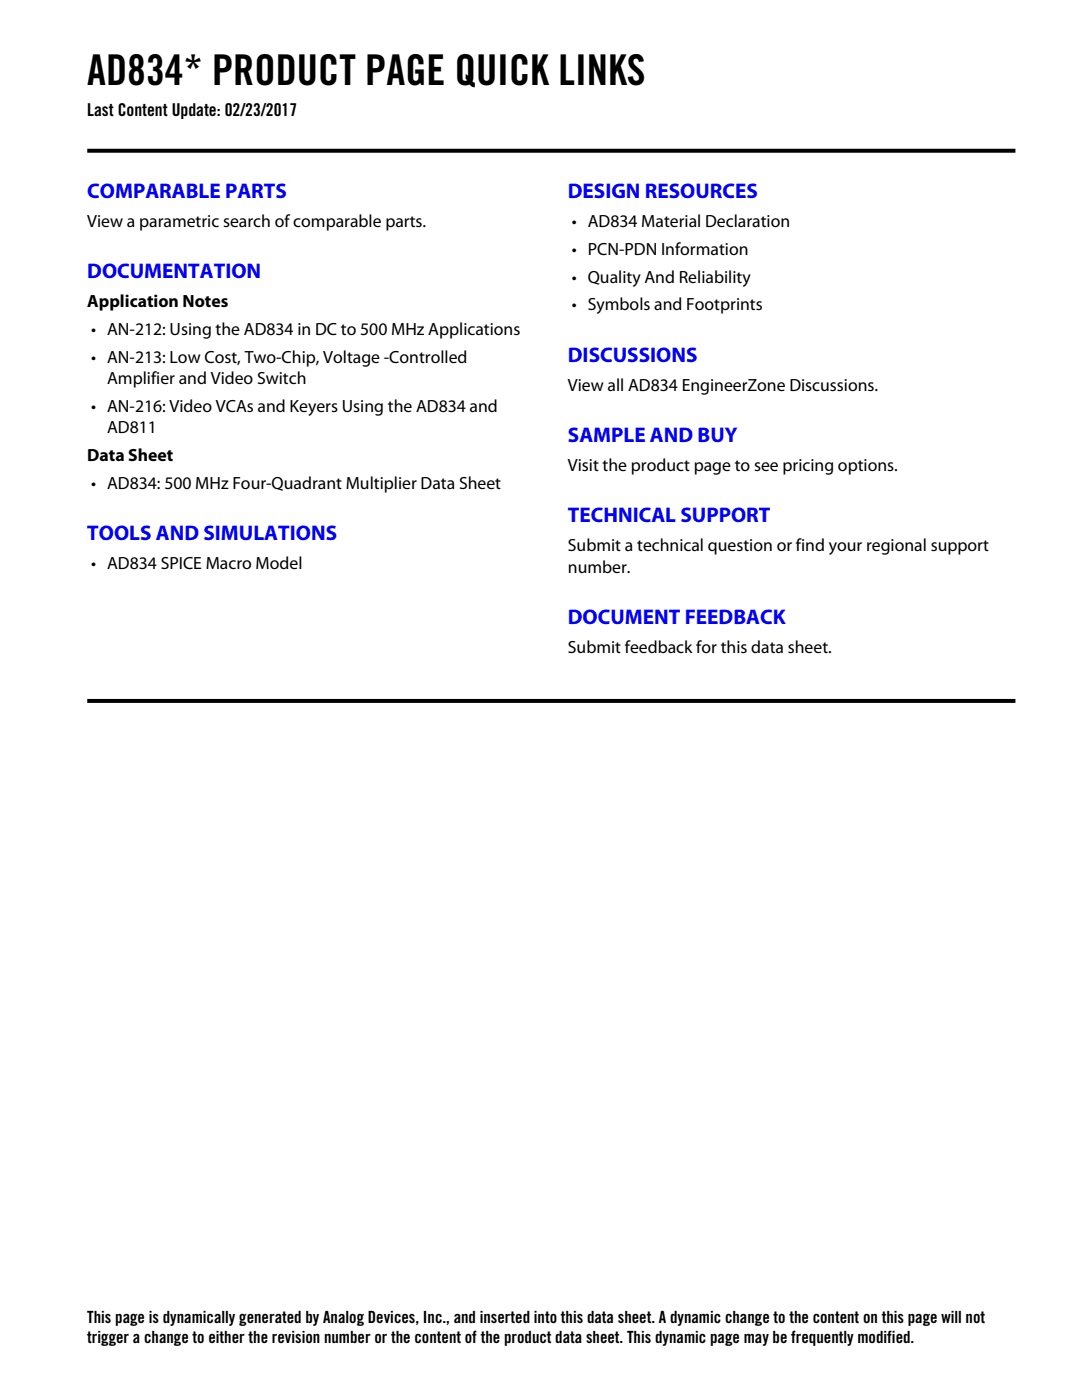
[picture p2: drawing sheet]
<svg xmlns="http://www.w3.org/2000/svg" width="216mm" height="279mm" viewBox="0 0 216 279" stroke-linecap="round" stroke-linejoin="round" font-family="sans-serif">
<defs><g id="words">
<text font-size="8.5" x="17.4" y="17">AD834* PRODUCT PAGE QUICK LINKS</text>
<g font-size="4.2" fill="#00f">
<text x="17.4" y="39.5">COMPARABLE PARTS</text>
<text x="113.3" y="39.5">DESIGN RESOURCES</text>
<text x="17.4" y="55.5">DOCUMENTATION</text>
<text x="113.3" y="72.2">DISCUSSIONS</text>
<text x="113.3" y="88.2">SAMPLE AND BUY</text>
<text x="17.4" y="107.8">TOOLS AND SIMULATIONS</text>
<text x="113.3" y="104.2">TECHNICAL SUPPORT</text>
<text x="113.3" y="124.5">DOCUMENT FEEDBACK</text>
</g>
<g font-size="3.5">
<text x="17.4" y="23.1">Last Content Update: 02/23/2017</text>
<text x="17.4" y="45.3">View a parametric search of comparable parts.</text>
<text x="114.1" y="45.3">• AD834 Material Declaration</text>
<text x="114.1" y="50.8">• PCN-PDN Information</text>
<text x="114.1" y="56.4">• Quality And Reliability</text>
<text x="17.4" y="61.3">Application Notes</text>
<text x="114.1" y="61.9">• Symbols and Footprints</text>
<text x="18.2" y="66.9">• AN-212: Using the AD834 in DC to 500 MHz Applications</text>
<text x="18.2" y="72.4">• AN-213: Low Cost, Two-Chip, Voltage -Controlled</text>
<text x="21.4" y="76.7">Amplifier and Video Switch</text>
<text x="113.3" y="78">View all AD834 EngineerZone Discussions.</text>
<text x="18.2" y="82.2">• AN-216: Video VCAs and Keyers Using the AD834 and</text>
<text x="21.4" y="86.4">AD811</text>
<text x="17.4" y="92">Data Sheet</text>
<text x="113.3" y="94">Visit the product page to see pricing options.</text>
<text x="18.2" y="97.6">• AD834: 500 MHz Four-Quadrant Multiplier Data Sheet</text>
<text x="18.2" y="113.6">• AD834 SPICE Macro Model</text>
<text x="113.3" y="110">Submit a technical question or find your regional support</text>
<text x="113.3" y="114.3">number.</text>
<text x="113.3" y="130.3">Submit feedback for this data sheet.</text>
</g>
<g font-size="3.4">
<text x="17.4" y="264.1">This page is dynamically generated by Analog Devices, Inc., and inserted into this data sheet. A dynamic change to the content on this page will not</text>
<text x="17.4" y="268.1">trigger a change to either the revision number or the content of the product data sheet. This dynamic page may be frequently modified.</text>
</g>
</g></defs>
<g fill="#000">
<path d="M17.4 29.7h92.4l.4 .8h-92.8zM109.8 29.7h92.8v.8h-92.4z"/>
<path d="M17.4 139.5h92.4l.4 .8h-92.8zM109.8 139.5h92.8v.8h-92.4z"/>
</g>
<use href="#words"/>
</svg>
